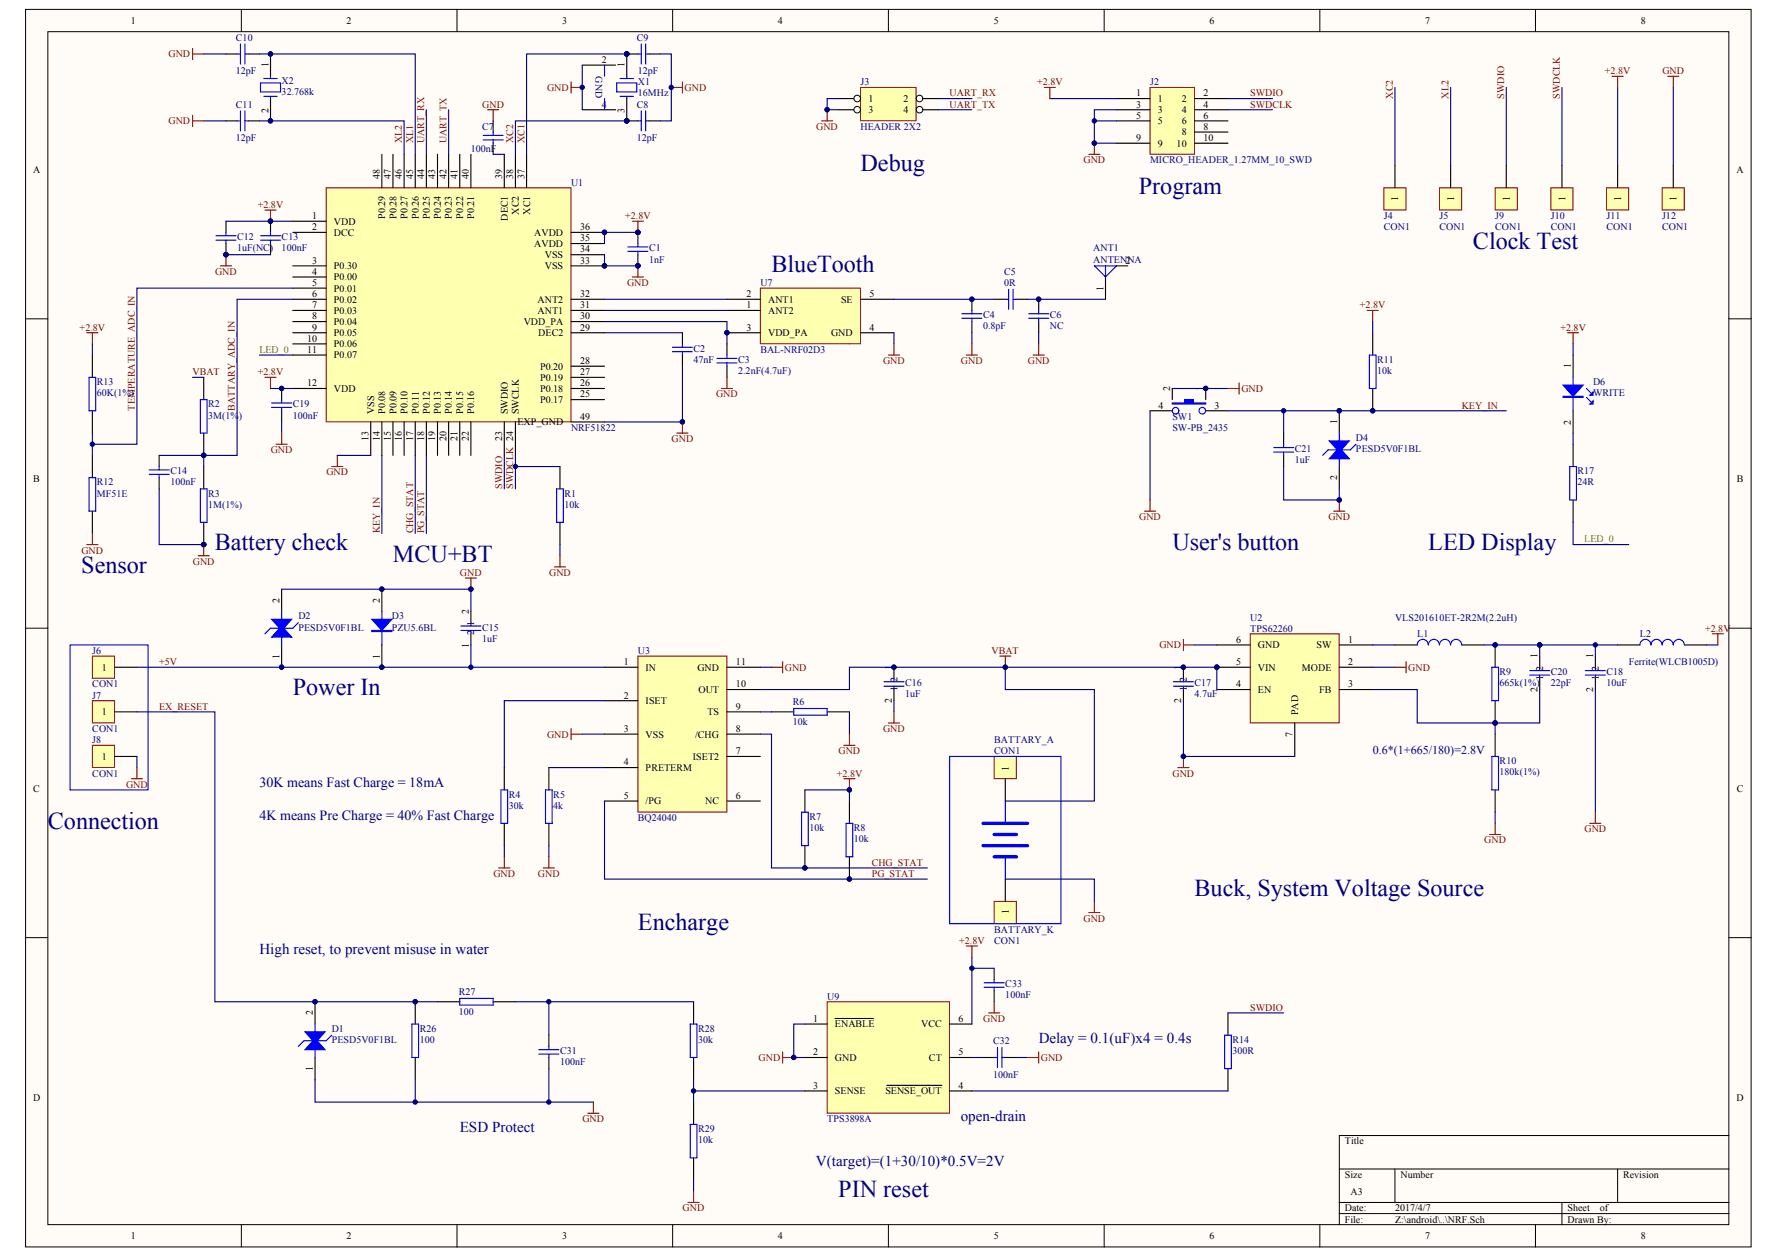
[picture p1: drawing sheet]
<svg xmlns="http://www.w3.org/2000/svg" width="296mm" height="209mm" viewBox="0 0 296 209" stroke-linecap="round" stroke-linejoin="round" font-family="sans-serif">
<defs><g id="words">
<g font-size="4" fill="#000080">
<text x="143.2" y="28.5">Debug</text>
<text x="189.5" y="32.2">Program</text>
<text x="245.1" y="41.5">Clock Test</text>
<text x="128.4" y="45.2">BlueTooth</text>
<text x="13.5" y="95.2">Sensor</text>
<text x="35.7" y="91.5">Battery check</text>
<text x="65.4" y="93.4">MCU+BT</text>
<text x="195.1" y="91.5">User's button</text>
<text x="237.6" y="91.5">LED Display</text>
<text x="48.7" y="115.7">Power In</text>
<text x="8" y="137.9">Connection</text>
<text x="198.7" y="149">Buck, System Voltage Source</text>
<text x="106.1" y="154.6">Encharge</text>
<text x="139.5" y="199.1">PIN reset</text>
</g>
<g font-size="2.5" fill="#000080">
<text x="43.2" y="158.6">High reset, to prevent misuse in water</text>
<text x="172.8" y="173.5">Delay = 0.1(uF)x4 = 0.4s</text>
<text x="76.5" y="188.3">ESD Protect</text>
<text x="159.8" y="186.4">open-drain</text>
<text x="135.8" y="193.9">V(target)=(1+30/10)*0.5V=2V</text>
</g>
<g font-size="2.3" fill="#000080">
<text x="43.2" y="130.8">30K means Fast Charge = 18mA</text>
<text x="43.2" y="136.4">4K means Pre Charge = 40% Fast Charge</text>
</g>
<text font-size="2" fill="#000080" x="228.4" y="125.4">0.6*(1+665/180)=2.8V</text>
<g font-size="1.7">
<text x="21.8" y="4">1</text>
<text x="57.7" y="4">2</text>
<text x="93.6" y="4">3</text>
<text x="129.4" y="4">4</text>
<text x="165.3" y="4">5</text>
<text x="201.2" y="4">6</text>
<text x="237.1" y="4">7</text>
<text x="273" y="4">8</text>
<text x="44.6" y="11.2" transform="rotate(-90 44.6 11.2)">1</text>
<text x="100.1" y="10.5">2</text>
<text x="103.9" y="11.2" transform="rotate(-90 103.9 11.2)">1</text>
<text x="100.1" y="17.9">4</text>
<text x="144.5" y="17">1</text>
<text x="150.3" y="17">2</text>
<text x="189" y="16">1</text>
<text x="189" y="17.9">3</text>
<text x="192.6" y="17">1</text>
<text x="196.6" y="17">2</text>
<text x="200.2" y="16">2</text>
<text x="200.2" y="17.9">4</text>
<text x="44.6" y="18.7" transform="rotate(-90 44.6 18.7)">2</text>
<text x="103.9" y="18.7" transform="rotate(-90 103.9 18.7)">3</text>
<text x="144.5" y="18.8">3</text>
<text x="150.3" y="18.8">4</text>
<text x="189" y="19.7">5</text>
<text x="189" y="23.4">9</text>
<text x="192.6" y="18.8">3</text>
<text x="192.6" y="20.7">5</text>
<text x="196.6" y="18.8">4</text>
<text x="196.6" y="20.7">6</text>
<text x="196.6" y="22.5">8</text>
<text x="200.2" y="19.7">6</text>
<text x="200.2" y="21.6">8</text>
<text x="200.2" y="23.4">10</text>
<text x="5.5" y="28.8">A</text>
<text x="63.2" y="29.7" transform="rotate(-90 63.2 29.7)">48</text>
<text x="65" y="29.7" transform="rotate(-90 65 29.7)">47</text>
<text x="66.9" y="29.7" transform="rotate(-90 66.9 29.7)">46</text>
<text x="68.7" y="29.7" transform="rotate(-90 68.7 29.7)">45</text>
<text x="70.6" y="29.7" transform="rotate(-90 70.6 29.7)">44</text>
<text x="72.4" y="29.7" transform="rotate(-90 72.4 29.7)">43</text>
<text x="74.3" y="29.7" transform="rotate(-90 74.3 29.7)">42</text>
<text x="76.1" y="29.7" transform="rotate(-90 76.1 29.7)">41</text>
<text x="78" y="29.7" transform="rotate(-90 78 29.7)">40</text>
<text x="83.5" y="29.7" transform="rotate(-90 83.5 29.7)">39</text>
<text x="85.4" y="29.7" transform="rotate(-90 85.4 29.7)">38</text>
<text x="87.3" y="29.7" transform="rotate(-90 87.3 29.7)">37</text>
<text x="192.6" y="24.4">9</text>
<text x="195.8" y="24.4">10</text>
<text x="288.9" y="28.8">A</text>
<text x="86.3" y="35.7" transform="rotate(-90 86.3 35.7)">XC2</text>
<text x="88.2" y="35.7" transform="rotate(-90 88.2 35.7)">XC1</text>
<text x="232.6" y="33.4" transform="rotate(-90 232.6 33.4)">1</text>
<text x="241.9" y="33.4" transform="rotate(-90 241.9 33.4)">1</text>
<text x="251.2" y="33.4" transform="rotate(-90 251.2 33.4)">1</text>
<text x="260.4" y="33.4" transform="rotate(-90 260.4 33.4)">1</text>
<text x="269.7" y="33.4" transform="rotate(-90 269.7 33.4)">1</text>
<text x="279" y="33.4" transform="rotate(-90 279 33.4)">1</text>
<text x="51.9" y="36.4">1</text>
<text x="51.9" y="38.3">2</text>
<text x="55.6" y="37.3">VDD</text>
<text x="55.6" y="39.2">DCC</text>
<text x="64.1" y="36.4" transform="rotate(-90 64.1 36.4)">P0.29</text>
<text x="66" y="36.4" transform="rotate(-90 66 36.4)">P0.28</text>
<text x="67.8" y="36.4" transform="rotate(-90 67.8 36.4)">P0.27</text>
<text x="69.7" y="36.4" transform="rotate(-90 69.7 36.4)">P0.26</text>
<text x="71.5" y="36.4" transform="rotate(-90 71.5 36.4)">P0.25</text>
<text x="73.3" y="36.4" transform="rotate(-90 73.3 36.4)">P0.24</text>
<text x="75.2" y="36.4" transform="rotate(-90 75.2 36.4)">P0.23</text>
<text x="77.1" y="36.4" transform="rotate(-90 77.1 36.4)">P0.22</text>
<text x="78.9" y="36.4" transform="rotate(-90 78.9 36.4)">P0.21</text>
<text x="84.5" y="36.7" transform="rotate(-90 84.5 36.7)">DEC1</text>
<text x="88.9" y="41.1">AVDD</text>
<text x="88.9" y="39.2">AVDD</text>
<text x="96.5" y="42">34</text>
<text x="96.5" y="40.1">35</text>
<text x="96.5" y="38.3">36</text>
<text x="51.9" y="43.8">3</text>
<text x="51.9" y="45.7">4</text>
<text x="51.9" y="47.6">5</text>
<text x="55.6" y="44.8">P0.30</text>
<text x="55.6" y="46.6">P0.00</text>
<text x="90.6" y="44.8">VSS</text>
<text x="90.6" y="42.9">VSS</text>
<text x="96.5" y="43.8">33</text>
<text x="187.3" y="43.8">2</text>
<text x="51.9" y="49.4">6</text>
<text x="51.9" y="51.3">7</text>
<text x="51.9" y="53.1">8</text>
<text x="55.6" y="48.5">P0.01</text>
<text x="55.6" y="50.3">P0.02</text>
<text x="55.6" y="52.2">P0.03</text>
<text x="89.4" y="52.2">ANT1</text>
<text x="89.4" y="50.3">ANT2</text>
<text x="96.5" y="53.1">30</text>
<text x="96.5" y="51.3">31</text>
<text x="96.5" y="49.4">32</text>
<text x="124.2" y="49.4">2</text>
<text x="124.2" y="51.3">1</text>
<text x="127.8" y="50.3">ANT1</text>
<text x="127.8" y="52.2">ANT2</text>
<text x="139.9" y="50.3">SE</text>
<text x="144.6" y="49.4">5</text>
<text x="183.6" y="48.4" transform="rotate(-90 183.6 48.4)">1</text>
<text x="51.1" y="56.8">10</text>
<text x="51.1" y="58.7">11</text>
<text x="51.9" y="55">9</text>
<text x="55.6" y="54.1">P0.04</text>
<text x="55.6" y="55.9">P0.05</text>
<text x="55.6" y="57.8">P0.06</text>
<text x="55.6" y="59.6">P0.07</text>
<text x="87.1" y="54.1">VDD_PA</text>
<text x="89.6" y="55.9">DEC2</text>
<text x="96.5" y="55">29</text>
<text x="124.2" y="55">3</text>
<text x="127.8" y="55.9">VDD_PA</text>
<text x="138.3" y="55.9">GND</text>
<text x="144.6" y="55">4</text>
<text x="51.1" y="64.2">12</text>
<text x="55.6" y="65.2">VDD</text>
<text x="89.9" y="65.2">P0.18</text>
<text x="89.9" y="63.3">P0.19</text>
<text x="89.9" y="61.5">P0.20</text>
<text x="96.5" y="64.2">26</text>
<text x="96.5" y="62.4">27</text>
<text x="96.5" y="60.5">28</text>
<text x="194.7" y="65" transform="rotate(-90 194.7 65)">2</text>
<text x="200.2" y="65" transform="rotate(-90 200.2 65)">1</text>
<text x="261.4" y="61.3" transform="rotate(-90 261.4 61.3)">1</text>
<text x="62.2" y="68.9" transform="rotate(-90 62.2 68.9)">VSS</text>
<text x="64.1" y="68.9" transform="rotate(-90 64.1 68.9)">P0.08</text>
<text x="66" y="68.9" transform="rotate(-90 66 68.9)">P0.09</text>
<text x="67.8" y="68.9" transform="rotate(-90 67.8 68.9)">P0.10</text>
<text x="69.7" y="68.9" transform="rotate(-90 69.7 68.9)">P0.11</text>
<text x="71.5" y="68.9" transform="rotate(-90 71.5 68.9)">P0.12</text>
<text x="73.3" y="68.9" transform="rotate(-90 73.3 68.9)">P0.13</text>
<text x="75.2" y="68.9" transform="rotate(-90 75.2 68.9)">P0.14</text>
<text x="77.1" y="68.9" transform="rotate(-90 77.1 68.9)">P0.15</text>
<text x="78.9" y="68.9" transform="rotate(-90 78.9 68.9)">P0.16</text>
<text x="84.5" y="68.9" transform="rotate(-90 84.5 68.9)">SWDIO</text>
<text x="86.1" y="70.7">EXP_GND</text>
<text x="86.3" y="68.9" transform="rotate(-90 86.3 68.9)">SWCLK</text>
<text x="89.9" y="67">P0.17</text>
<text x="96.5" y="66.1">25</text>
<text x="96.5" y="69.8">49</text>
<text x="192.7" y="68">4</text>
<text x="202.1" y="68">3</text>
<text x="222.5" y="70.5" transform="rotate(-90 222.5 70.5)">1</text>
<text x="261.4" y="70.6" transform="rotate(-90 261.4 70.6)">2</text>
<text x="61.3" y="73.3" transform="rotate(-90 61.3 73.3)">13</text>
<text x="63.2" y="73.3" transform="rotate(-90 63.2 73.3)">14</text>
<text x="65" y="73.3" transform="rotate(-90 65 73.3)">15</text>
<text x="66.9" y="73.3" transform="rotate(-90 66.9 73.3)">16</text>
<text x="68.7" y="73.3" transform="rotate(-90 68.7 73.3)">17</text>
<text x="70.6" y="73.3" transform="rotate(-90 70.6 73.3)">18</text>
<text x="72.4" y="73.3" transform="rotate(-90 72.4 73.3)">19</text>
<text x="74.3" y="73.3" transform="rotate(-90 74.3 73.3)">20</text>
<text x="76.1" y="73.3" transform="rotate(-90 76.1 73.3)">21</text>
<text x="78" y="73.3" transform="rotate(-90 78 73.3)">22</text>
<text x="83.5" y="73.3" transform="rotate(-90 83.5 73.3)">23</text>
<text x="5.5" y="80.2">B</text>
<text x="222.5" y="79.9" transform="rotate(-90 222.5 79.9)">2</text>
<text x="288.9" y="80.2">B</text>
<text x="46.5" y="100.2" transform="rotate(-90 46.5 100.2)">2</text>
<text x="63.2" y="100.2" transform="rotate(-90 63.2 100.2)">2</text>
<text x="78" y="107.7" transform="rotate(-90 78 107.7)">1</text>
<text x="78" y="102" transform="rotate(-90 78 102)">2</text>
<text x="78.9" y="105.7" transform="rotate(-90 78.9 105.7)">2</text>
<text x="78.9" y="104.1" transform="rotate(-90 78.9 104.1)">1</text>
<text x="205.7" y="106.9">6</text>
<text x="209.3" y="107.8">GND</text>
<text x="219" y="107.8">SW</text>
<text x="224.3" y="106.9">1</text>
<text x="16.9" y="111.5">1</text>
<text x="46.5" y="109.6" transform="rotate(-90 46.5 109.6)">1</text>
<text x="63.2" y="109.6" transform="rotate(-90 63.2 109.6)">1</text>
<text x="103.8" y="110.6">1</text>
<text x="107.4" y="111.5">IN</text>
<text x="116" y="111.5">GND</text>
<text x="122.4" y="110.6">11</text>
<text x="148.4" y="111.3" transform="rotate(-90 148.4 111.3)">1</text>
<text x="149.3" y="113.4" transform="rotate(-90 149.3 113.4)">2</text>
<text x="196.5" y="111.3" transform="rotate(-90 196.5 111.3)">1</text>
<text x="197.5" y="113.4" transform="rotate(-90 197.5 113.4)">2</text>
<text x="205.7" y="110.6">5</text>
<text x="209.3" y="111.5">VIN</text>
<text x="216.6" y="111.5">MODE</text>
<text x="224.3" y="110.6">2</text>
<text x="255.8" y="109.5" transform="rotate(-90 255.8 109.5)">1</text>
<text x="256.7" y="113.1" transform="rotate(-90 256.7 113.1)">1</text>
<text x="256.7" y="111.5" transform="rotate(-90 256.7 111.5)">2</text>
<text x="265.1" y="109.5" transform="rotate(-90 265.1 109.5)">1</text>
<text x="266" y="113.1" transform="rotate(-90 266 113.1)">1</text>
<text x="266" y="111.5" transform="rotate(-90 266 111.5)">2</text>
<text x="16.9" y="118.9">1</text>
<text x="103.8" y="116.2">2</text>
<text x="107.4" y="117.1">ISET</text>
<text x="116.2" y="115.2">OUT</text>
<text x="117.7" y="118.9">TS</text>
<text x="122.4" y="118">9</text>
<text x="122.4" y="114.3">10</text>
<text x="148.4" y="117" transform="rotate(-90 148.4 117)">2</text>
<text x="149.3" y="114.9" transform="rotate(-90 149.3 114.9)">1</text>
<text x="196.5" y="117" transform="rotate(-90 196.5 117)">2</text>
<text x="197.5" y="114.9" transform="rotate(-90 197.5 114.9)">1</text>
<text x="205.7" y="114.3">4</text>
<text x="209.3" y="115.2">EN</text>
<text x="216" y="118.9" transform="rotate(-90 216 118.9)">PAD</text>
<text x="219.5" y="115.2">FB</text>
<text x="224.3" y="114.3">3</text>
<text x="255.8" y="115.1" transform="rotate(-90 255.8 115.1)">2</text>
<text x="265.1" y="115.1" transform="rotate(-90 265.1 115.1)">2</text>
<text x="103.8" y="121.7">3</text>
<text x="107.4" y="122.6">VSS</text>
<text x="115.7" y="122.6">/CHG</text>
<text x="122.4" y="125.4">7</text>
<text x="122.4" y="121.7">8</text>
<text x="215" y="122.5" transform="rotate(-90 215 122.5)">7</text>
<text x="5.5" y="131.7">C</text>
<text x="16.9" y="126.4">1</text>
<text x="103.8" y="127.3">4</text>
<text x="107.4" y="128.2">PRETERM</text>
<text x="115.3" y="126.4">ISET2</text>
<text x="167.8" y="128.2" transform="rotate(-90 167.8 128.2)">1</text>
<text x="288.9" y="131.7">C</text>
<text x="103.8" y="132.8">5</text>
<text x="107.4" y="133.8">/PG</text>
<text x="117.3" y="133.8">NC</text>
<text x="122.4" y="132.8">6</text>
<text x="167.8" y="152" transform="rotate(-90 167.8 152)">1</text>
<text x="52" y="168.8" transform="rotate(-90 52 168.8)">2</text>
<text x="135.3" y="169.9">1</text>
<text x="138.9" y="170.9">ENABLE</text>
<text x="153.3" y="170.9">VCC</text>
<text x="159.5" y="169.9">6</text>
<text x="52" y="178.2" transform="rotate(-90 52 178.2)">1</text>
<text x="135.3" y="175.5">2</text>
<text x="138.9" y="176.4">GND</text>
<text x="154.6" y="176.4">CT</text>
<text x="159.5" y="175.5">5</text>
<text x="5.5" y="183.1">D</text>
<text x="135.3" y="181.1">3</text>
<text x="138.9" y="182">SENSE</text>
<text x="147.3" y="182">SENSE_OUT</text>
<text x="159.5" y="181.1">4</text>
<text x="288.9" y="183.1">D</text>
<text x="223.7" y="190.3">Title</text>
<text x="223.7" y="195.9">Size</text>
<text x="233" y="195.9">Number</text>
<text x="270.1" y="195.9">Revision</text>
<text x="223.7" y="201.5">Date:</text>
<text x="223.7" y="203.3">File:</text>
<text x="224.7" y="198.7">A3</text>
<text x="232.1" y="201.5">2017/4/7</text>
<text x="232.1" y="203.3">Z:\android\..\NRF.Sch</text>
<text x="260.8" y="201.5">Sheet</text>
<text x="260.8" y="203.3">Drawn By:</text>
<text x="266.2" y="201.5">of</text>
<text x="21.8" y="206.1">1</text>
<text x="57.7" y="206.1">2</text>
<text x="93.6" y="206.1">3</text>
<text x="129.4" y="206.1">4</text>
<text x="165.3" y="206.1">5</text>
<text x="201.2" y="206.1">6</text>
<text x="237.1" y="206.1">7</text>
<text x="273" y="206.1">8</text>
</g>
<g font-size="1.7" fill="#800000">
<text x="28" y="9.5">GND</text>
<text x="80.2" y="17.9">GND</text>
<text x="91" y="15.1">GND</text>
<text x="113.9" y="15.1">GND</text>
<text x="158" y="17.9">UART_TX</text>
<text x="158" y="16">UART_RX</text>
<text x="172.5" y="14.2">+2.8V</text>
<text x="208" y="16">SWDIO</text>
<text x="208" y="17.9">SWDCLK</text>
<text x="231.7" y="16.4" transform="rotate(-90 231.7 16.4)">XC2</text>
<text x="241" y="16.4" transform="rotate(-90 241 16.4)">XL2</text>
<text x="250.3" y="16.4" transform="rotate(-90 250.3 16.4)">SWDIO</text>
<text x="259.5" y="16.4" transform="rotate(-90 259.5 16.4)">SWDCLK</text>
<text x="267" y="12.3">+2.8V</text>
<text x="276.6" y="12.3">GND</text>
<text x="28" y="20.7">GND</text>
<text x="66.9" y="23.8" transform="rotate(-90 66.9 23.8)">XL2</text>
<text x="68.7" y="23.8" transform="rotate(-90 68.7 23.8)">XL1</text>
<text x="70.6" y="23.8" transform="rotate(-90 70.6 23.8)">UART_RX</text>
<text x="74.3" y="23.8" transform="rotate(-90 74.3 23.8)">UART_TX</text>
<text x="85.4" y="23.8" transform="rotate(-90 85.4 23.8)">XC2</text>
<text x="87.3" y="23.8" transform="rotate(-90 87.3 23.8)">XC1</text>
<text x="135.8" y="21.6">GND</text>
<text x="180.3" y="27.2">GND</text>
<text x="42.9" y="34.6">+2.8V</text>
<text x="104" y="36.4">+2.8V</text>
<text x="35.8" y="45.7">GND</text>
<text x="104.3" y="47.6">GND</text>
<text x="226.3" y="51.3">+2.8V</text>
<text x="13.3" y="55">+2.8V</text>
<text x="259.6" y="55">+2.8V</text>
<text x="32" y="62.4">VBAT</text>
<text x="42.9" y="62.4">+2.8V</text>
<text x="146.9" y="60.5">GND</text>
<text x="159.9" y="60.5">GND</text>
<text x="171" y="60.5">GND</text>
<text x="206.5" y="65.2">GND</text>
<text x="22.4" y="68.3" transform="rotate(-90 22.4 68.3)">TEMPERATURE_ADC_IN</text>
<text x="39.1" y="68.3" transform="rotate(-90 39.1 68.3)">BATTARY_ADC_IN</text>
<text x="119.1" y="66.1">GND</text>
<text x="243.2" y="68">KEY_IN</text>
<text x="45" y="75.4">GND</text>
<text x="111.7" y="73.5">GND</text>
<text x="54.3" y="79.1">GND</text>
<text x="83.5" y="81.3" transform="rotate(-90 83.5 81.3)">SWDIO</text>
<text x="85.4" y="81.3" transform="rotate(-90 85.4 81.3)">SWDCLK 24</text>
<text x="63.2" y="88.7" transform="rotate(-90 63.2 88.7)">KEY_IN</text>
<text x="68.7" y="88.7" transform="rotate(-90 68.7 88.7)">CHG_STAT</text>
<text x="70.6" y="88.7" transform="rotate(-90 70.6 88.7)">PG_STAT</text>
<text x="189.5" y="86.5">GND</text>
<text x="221" y="86.5">GND</text>
<text x="13.5" y="92">GND</text>
<text x="32.1" y="93.9">GND</text>
<text x="76.5" y="95.8">GND</text>
<text x="91.4" y="95.8">GND</text>
<text x="192.9" y="107.8">GND</text>
<text x="283.7" y="105">+2.8V</text>
<text x="26.5" y="110.6">+5V</text>
<text x="130.6" y="111.5">GND</text>
<text x="165" y="108.7">VBAT</text>
<text x="234.3" y="111.5">GND</text>
<text x="26.5" y="118">EX_RESET</text>
<text x="91" y="122.6">GND</text>
<text x="139.5" y="125.4">GND</text>
<text x="146.9" y="121.7">GND</text>
<text x="21" y="131">GND</text>
<text x="139.2" y="129.1">+2.8V</text>
<text x="195.1" y="129.1">GND</text>
<text x="145" y="144">CHG_STAT</text>
<text x="246.9" y="140.3">GND</text>
<text x="263.6" y="138.4">GND</text>
<text x="82.1" y="145.8">GND</text>
<text x="89.5" y="145.8">GND</text>
<text x="145" y="145.8">PG_STAT</text>
<text x="180.3" y="153.2">GND</text>
<text x="159.6" y="157">+2.8V</text>
<text x="163.6" y="169.9">GND</text>
<text x="208" y="168.1">SWDIO</text>
<text x="126.2" y="176.4">GND</text>
<text x="173.2" y="176.4">GND</text>
<text x="96.9" y="186.6">GND</text>
<text x="113.6" y="201.5">GND</text>
</g>
<g font-size="1.7" fill="#000080">
<text x="39.3" y="6.8">C10</text>
<text x="105.9" y="6.8">C9</text>
<text x="39.3" y="12.3">12pF</text>
<text x="39.3" y="17.9">C11</text>
<text x="46.9" y="14">X2</text>
<text x="46.9" y="15.8">32.768k</text>
<text x="99.1" y="12.7" transform="rotate(90 99.1 12.7)">GND</text>
<text x="105.9" y="17.9">C8</text>
<text x="106.1" y="14.2">X1</text>
<text x="106.1" y="16">16MHz</text>
<text x="106.1" y="12.3">12pF</text>
<text x="143.2" y="14.2">J3</text>
<text x="191.3" y="14.2">J2</text>
<text x="39.3" y="23.4">12pF</text>
<text x="80.2" y="21.6">C7</text>
<text x="105.9" y="23.4">12pF</text>
<text x="143.2" y="21.6">HEADER 2X2</text>
<text x="78.3" y="25.3">100nF</text>
<text x="191.3" y="27.2">MICRO_HEADER_1.27MM_10_SWD</text>
<text x="95" y="30.9">U1</text>
<text x="39.4" y="40">C12</text>
<text x="39.4" y="41.8">1uF(NC)</text>
<text x="46.9" y="40">C13</text>
<text x="46.9" y="41.8">100nF</text>
<text x="108" y="41.8">C1</text>
<text x="181.9" y="41.8">ANT1</text>
<text x="230.2" y="36.4">J4</text>
<text x="230.2" y="38.3">CON1</text>
<text x="239.5" y="36.4">J5</text>
<text x="239.5" y="38.3">CON1</text>
<text x="248.8" y="36.4">J9</text>
<text x="248.8" y="38.3">CON1</text>
<text x="258" y="36.4">J10</text>
<text x="258" y="38.3">CON1</text>
<text x="267.3" y="36.4">J11</text>
<text x="267.3" y="38.3">CON1</text>
<text x="276.5" y="36.4">J12</text>
<text x="276.5" y="38.3">CON1</text>
<text x="108" y="43.7">1nF</text>
<text x="126.5" y="47.6">U7</text>
<text x="167.1" y="45.7">C5</text>
<text x="167.1" y="47.6">0R</text>
<text x="181.9" y="43.7">ANTENNA</text>
<text x="163.6" y="52.9">C4</text>
<text x="174.7" y="52.9">C6</text>
<text x="115.4" y="58.5">C2</text>
<text x="126.5" y="58.7">BAL-NRF02D3</text>
<text x="163.6" y="54.8">0.8pF</text>
<text x="174.7" y="54.8">NC</text>
<text x="16.1" y="64.1">R13</text>
<text x="16.1" y="65.9">60K(1%)</text>
<text x="115.4" y="60.3">47nF</text>
<text x="122.8" y="60.3">C3</text>
<text x="122.8" y="62.2">2.2nF(4.7uF)</text>
<text x="229.1" y="60.3">R11</text>
<text x="229.1" y="62.2">10k</text>
<text x="265" y="64.1">D6</text>
<text x="265" y="65.9">WRITE</text>
<text x="34.6" y="67.8">R2</text>
<text x="34.6" y="69.6">3M(1%)</text>
<text x="48.7" y="67.8">C19</text>
<text x="48.7" y="69.6">100nF</text>
<text x="95" y="71.7">NRF51822</text>
<text x="195.1" y="69.8">SW1</text>
<text x="195.1" y="71.7">SW-PB_2435</text>
<text x="215.4" y="75.2">C21</text>
<text x="215.4" y="77">1uF</text>
<text x="225.6" y="73.3">D4</text>
<text x="225.6" y="75.2">PESD5V0F1BL</text>
<text x="16.1" y="80.7">R12</text>
<text x="16.1" y="82.6">MF51E</text>
<text x="28.3" y="78.9">C14</text>
<text x="28.3" y="80.7">100nF</text>
<text x="34.6" y="82.6">R3</text>
<text x="93.9" y="82.6">R1</text>
<text x="262.5" y="78.9">R17</text>
<text x="262.5" y="80.7">24R</text>
<text x="34.6" y="84.4">1M(1%)</text>
<text x="93.9" y="84.4">10k</text>
<text x="49.6" y="103">D2</text>
<text x="49.6" y="104.9">PESD5V0F1BL</text>
<text x="65.2" y="103">D3</text>
<text x="65.2" y="104.9">PZU5.6BL</text>
<text x="80.2" y="104.9">C15</text>
<text x="80.2" y="106.7">1uF</text>
<text x="208" y="103.2">U2</text>
<text x="208" y="105">TPS62260</text>
<text x="232.1" y="103.2">VLS201610ET-2R2M(2.2uH)</text>
<text x="235.8" y="106">L1</text>
<text x="272.8" y="106">L2</text>
<text x="15.4" y="108.7">J6</text>
<text x="106.1" y="108.7">U3</text>
<text x="249.5" y="112.3">R9</text>
<text x="258" y="112.3">C20</text>
<text x="267.3" y="112.3">C18</text>
<text x="271" y="110.6">Ferrite(WLCB1005D)</text>
<text x="15.4" y="114.3">CON1</text>
<text x="15.4" y="116.2">J7</text>
<text x="131.9" y="117.3">R6</text>
<text x="150.6" y="114.1">C16</text>
<text x="150.6" y="116">1uF</text>
<text x="198.7" y="114.1">C17</text>
<text x="198.7" y="116">4.7uF</text>
<text x="249.5" y="114.1">665k(1%)</text>
<text x="258" y="114.1">22pF</text>
<text x="267.3" y="114.1">10uF</text>
<text x="15.4" y="121.7">CON1</text>
<text x="15.4" y="123.6">J8</text>
<text x="131.9" y="120.6">10k</text>
<text x="165.4" y="123.6">BATTARY_A</text>
<text x="165.4" y="125.4">CON1</text>
<text x="15.4" y="129.1">CON1</text>
<text x="249.5" y="127.1">R10</text>
<text x="249.5" y="128.9">180k(1%)</text>
<text x="84.6" y="132.7">R4</text>
<text x="84.6" y="134.5">30k</text>
<text x="92.1" y="132.7">R5</text>
<text x="92.1" y="134.5">4k</text>
<text x="106.1" y="136.5">BQ24040</text>
<text x="134.7" y="136.4">R7</text>
<text x="134.7" y="138.2">10k</text>
<text x="142.1" y="138.2">R8</text>
<text x="142.1" y="140.1">10k</text>
<text x="165.4" y="155.1">BATTARY_K</text>
<text x="165.4" y="157">CON1</text>
<text x="76.3" y="165.5">R27</text>
<text x="137.6" y="166.2">U9</text>
<text x="167.3" y="164.2">C33</text>
<text x="167.3" y="166">100nF</text>
<text x="55.2" y="171.6">D1</text>
<text x="55.2" y="173.4">PESD5V0F1BL</text>
<text x="69.8" y="171.6">R26</text>
<text x="69.8" y="173.4">100</text>
<text x="76.3" y="168.8">100</text>
<text x="116.1" y="171.6">R28</text>
<text x="116.1" y="173.4">30k</text>
<text x="165.2" y="173.6">C32</text>
<text x="205" y="173.4">R14</text>
<text x="93.2" y="175.3">C31</text>
<text x="93.2" y="177.2">100nF</text>
<text x="165.2" y="179.2">100nF</text>
<text x="205" y="175.3">300R</text>
<text x="116.1" y="188.3">R29</text>
<text x="116.1" y="190.1">10k</text>
<text x="137.6" y="186.6">TPS3898A</text>
</g>
<g font-size="1.7" fill="#0f0">
<text x="43.2" y="58.7">LED_0</text>
<text x="263.6" y="90.2">LED_0</text>
</g>
</g></defs>
<g fill="#fffcf8" stroke="#000" stroke-width=".17">
<path d="M4.3 1.6h287v205.8h-287z"/>
<path d="M8 5.3h279.6v198.4h-279.6z"/>
</g>
<g fill="none" stroke="#000" stroke-width=".17">
<path d="M40.2 1.6v3.7M76 1.6v3.7M111.9 1.6v3.7M147.8 1.6v3.7M183.7 1.6v3.7M219.6 1.6v3.7M255.5 1.6v3.7M4.3 53h3.7M287.7 53h3.7M4.3 104.5h3.7M287.7 104.5h3.7M4.3 155.9h3.7"/>
<path d="M287.7 155.9h3.7M222.8 194.4h64.9M222.8 200h64.9M232.1 194.4v5.6M259.9 200v3.7M269.1 194.4v5.6M287.7 188.8h-64.9v14.9M40.2 203.7v3.7M76 203.7v3.7M111.9 203.7v3.7M147.8 203.7v3.7M183.7 203.7v3.7"/>
<path d="M219.6 203.7v3.7M222.8 201.8h64.9M255.5 203.7v3.7"/>
</g>
<g fill="none" stroke="#000" stroke-width=".19">
<path d="M96.9 10.8h5.5M96.9 18.2h5.5M104.3 16.4v3.7h1.8M106.1 9h-1.8v3.7M108 9h1.8M82.1 20.1v1.9M82.1 23.8v1.9M106.1 38.6v1.9M108 20.1h1.8M106.1 42.4v1.8M113.5 55.3v1.9M113.5 59v1.9"/>
<path d="M120.9 57.2v1.8M46.9 64.6v1.9M46.9 68.3v1.9M93.2 77.6v3.7M120.9 60.9v1.8M93.2 86.9v3.7"/>
</g>
<g fill="#000080" stroke="#000080" stroke-width=".17">
<circle cx="106.1" cy="38.6" r=".36"/>
<circle cx="106.1" cy="44.2" r=".36"/>
<circle cx="113.5" cy="70.2" r=".36"/>
<circle cx="104.3" cy="9" r=".36"/>
<circle cx="104.3" cy="20.1" r=".36"/>
<circle cx="96.9" cy="14.5" r=".36"/>
<circle cx="111.7" cy="14.5" r=".36"/>
<circle cx="37.6" cy="42.3" r=".36"/>
<circle cx="45" cy="36.8" r=".36"/>
<circle cx="46.8" cy="64.6" r=".36"/>
<circle cx="85.7" cy="77.6" r=".36"/>
</g>
<g fill="none" stroke="#00f" stroke-width=".19">
<path d="M100.6 10.8v1.9M100.6 16.4v1.8M102.6 13.8h3.3v1.5h-3.3zM103.2 16h2.2M103.2 13.1h2.2M104.3 12.7v.4M104.3 16v.4M106.1 9h.6M106.7 7.3v3.3M106.7 18.4v3.4M107.4 7.3v3.3M107.4 18.4v3.4"/>
<path d="M107.4 9h.6M80.4 22.5h3.3M80.4 23.3h3.3M82.1 22v.5M82.1 23.3v.5M106.1 20.1h.6M107.4 20.1h.6M104.5 41.8h3.3M104.5 41.1h3.3M106.1 40.5v.6M106.1 41.8v.6M111.9 58.5h3.3"/>
<path d="M111.9 57.7h3.3M113.5 57.2v.5M113.5 58.5v.5M119.3 59.6h3.3M120.9 59v.6M45.2 67.8h3.3M45.2 67h3.3M46.9 66.5v.5M46.9 67.8v.5M119.3 60.3h3.3M120.9 60.3v.6M92.6 81.3h1.1v5.6h-1.1z"/>
</g>
<g fill="none" stroke="#800000" stroke-width=".19">
<path d="M81.1 18.2h1.9M82.1 18.2v1.9M95 13.6v1.9M95 14.5h1.9M111.7 14.5h1.8M113.5 13.6v1.9M44.1 34.9h1.8M45 34.9v1.9M105.2 36.8h1.9M106.1 36.8v1.8M36.7 44.2h1.8M37.6 42.4v1.8"/>
<path d="M105.2 46.1h1.9M106.1 44.2v1.9M44.1 62.7h1.8M45 62.7v1.9M45.9 73.9h1.9M46.9 72v1.9M55.2 77.6h1.8M56.1 75.7v1.9M112.6 72h1.9M113.5 70.2v1.8M120 64.6h1.9M120.9 62.7v1.9"/>
<path d="M92.2 94.3h1.9M93.2 92.4v1.9"/>
</g>
<path d="M96.9 10.8v7.4M109.8 9h1.9v11.1h-1.9M100.6 55.3h12.9M46.9 70.2v1.8M83.9 75.7v5.6M85.8 75.7v5.6M85.8 77.6h7.4M113.5 60.9v9.3h-12.9M93.2 90.6v1.8" fill="none" stroke="#000080" stroke-width=".19"/>
<path d="M54.3 31.2h40.7v38.9h-40.7z" fill="#ffffb0" stroke="#800000" stroke-width=".17"/>
<g fill="none" stroke="#000" stroke-width=".19">
<path d="M37.6 9h1.8M41.3 9h1.9M45 9v3.7M45 16.4v3.7M37.6 20.1h1.8M41.3 20.1h1.9M45 36.8v1.8M48.7 36.8h5.6M48.7 38.6h5.6M63.5 25.7v5.5M65.4 25.7v5.5M67.2 25.7v5.5"/>
<path d="M69.1 25.7v5.5M70.9 25.7v5.5M72.8 25.7v5.5M74.6 25.7v5.5M76.5 25.7v5.5M78.3 25.7v5.5M83.9 25.7v5.5M85.8 25.7v5.5M87.6 25.7v5.5M95 38.6h5.6M45 40.5v1.9M48.7 44.2h5.6"/>
<path d="M48.7 46.1h5.6M48.7 47.9h5.6M48.7 49.8h5.6M48.7 51.6h5.6M48.7 53.5h5.6M48.7 55.3h5.6M48.7 57.2h5.6M48.7 59h5.6M95 44.2h5.6M95 49.8h5.6M95 51.6h5.6M95 53.5h5.6"/>
<path d="M95 55.3h5.6M95 42.4h5.6M95 40.5h5.6M161.7 49.8v1.8M161.7 53.5v1.8M48.7 64.6h5.6M61.7 70.2v5.5M63.5 70.2v5.5M65.4 70.2v5.5M67.2 70.2v5.5M69.1 70.2v5.5M70.9 70.2v5.5"/>
<path d="M72.8 70.2v5.5M74.6 70.2v5.5M76.5 70.2v5.5M78.3 70.2v5.5M83.9 70.2v5.5M85.8 70.2v5.5M95 64.6h5.6M95 66.5h5.6M95 62.7h5.6M95 60.9h5.6M95 70.2h5.6"/>
</g>
<g fill="#000080" stroke="#000080" stroke-width=".17">
<circle cx="100.6" cy="44.2" r=".36"/>
<circle cx="100.6" cy="38.6" r=".36"/>
<circle cx="161.7" cy="49.8" r=".36"/>
<circle cx="45" cy="9" r=".36"/>
<circle cx="45" cy="20.1" r=".36"/>
<circle cx="45" cy="36.8" r=".36"/>
</g>
<path d="M32 8.1v1.8M32 19.2v1.8M32 9h1.9M32 20.1h1.9M147.8 59h1.9M148.7 57.2v1.8M160.8 59h1.8M161.7 57.2v1.8" fill="none" stroke="#800000" stroke-width=".19"/>
<g fill="none" stroke="#00f" stroke-width=".19">
<path d="M39.4 9h.6M40 7.3v3.3M40 18.4v3.4M40.7 9h.6M40.7 7.3v3.3M40.7 18.4v3.4M43.3 13.8h3.4v1.5h-3.4zM43.9 16h2.2M43.9 13.1h2.2M45 12.7v.4M45 16v.4M39.4 20.1h.6"/>
<path d="M40.7 20.1h.6M43.3 39.9h3.4M43.3 39.2h3.4M45 38.6v.6M45 39.9v.6M160 52.2h3.4M160 52.9h3.4M161.7 51.6v.6M161.7 52.9v.6"/>
</g>
<path d="M33.9 9h3.7M70.9 18.2v7.5M74.6 18.2v7.5M33.9 20.1h3.7M43.2 59h5.5M141.3 55.3v1.9M161.7 55.3v1.9M70.9 75.7v13" fill="none" stroke="#000080" stroke-width=".19"/>
<path d="M126.5 47.9h16.7v9.3h-16.7z" fill="#ffffb0" stroke="#800000" stroke-width=".17"/>
<g fill="none" stroke="#000" stroke-width=".19">
<path d="M37.6 36.8v1.8M37.6 40.5v1.9M120.9 49.8h5.6M120.9 51.6h5.6M120.9 55.3h5.6M143.2 49.8h5.5M143.2 55.3h5.5M165.4 49.8h1.9M169.1 49.8h1.9M172.8 49.8v1.8M172.8 53.5v1.8M183.9 46.1v3.7"/>
<path d="M185.8 44.2h1.8"/>
</g>
<g fill="#000080" stroke="#000080" stroke-width=".17">
<circle cx="120.9" cy="55.3" r=".36"/>
<circle cx="172.8" cy="49.8" r=".36"/>
<circle cx="37.6" cy="42.3" r=".36"/>
</g>
<path d="M43.2 9h25.9v16.7M100.6 49.8h20.3M100.6 51.6h20.3M148.7 55.3v1.9M148.7 49.8h16.7M171 49.8h12.9M172.8 55.3v1.9M45 64.6h3.7M56.1 75.7h5.6M69.1 75.7v13" fill="none" stroke="#000080" stroke-width=".19"/>
<g fill="none" stroke="#00f" stroke-width=".19">
<path d="M35.9 39.9h3.4M35.9 39.2h3.4M37.6 38.6v.6M37.6 39.9v.6M167.3 49.8h.5M167.8 48.1v3.3M168.6 49.8h.5M168.6 48.1v3.3M171.1 52.2h3.4M171.1 52.9h3.4M172.8 51.6v.6M172.8 52.9v.6"/>
<path d="M182.1 44.2h3.7l-1.9 1.9zM183.9 44.2v1.9"/>
</g>
<path d="M171.9 59h1.8M172.8 57.2v1.8" fill="none" stroke="#800000" stroke-width=".19"/>
<path d="M15.4 109.1h3.7v3.7h-3.7z" fill="#ffffb0" stroke="#800000" stroke-width=".17"/>
<path d="M19.1 111h3.7" fill="none" stroke="#000" stroke-width=".19"/>
<path d="M15.4 116.5h3.7v3.7h-3.7z" fill="#ffffb0" stroke="#800000" stroke-width=".17"/>
<path d="M19.1 118.4h3.7" fill="none" stroke="#000" stroke-width=".19"/>
<path d="M21.9 129.5h1.8M22.8 127.6v1.9" fill="none" stroke="#800000" stroke-width=".19"/>
<path d="M15.4 123.9h3.7v3.7h-3.7z" fill="#ffffb0" stroke="#800000" stroke-width=".17"/>
<path d="M78.3 101.7v1.8M78.3 105.4v1.9M148.7 111v1.8M148.7 114.7v1.8M19.1 125.8h3.7M83.9 127.6v3.8M83.9 136.9v3.7M72.8 166.6h3.7M82.1 166.6h3.7M204.3 168.4v3.7M204.3 177.7v3.7" fill="none" stroke="#000" stroke-width=".19"/>
<path d="M76.7 104.1h3.3M76.7 104.8h3.3M78.3 103.5v.6M78.3 104.8v.6M147.1 114.1h3.3M147.1 113.4h3.3M148.7 112.8v.6M148.7 114.1v.6M83.3 131.4h1.2v5.5h-1.2zM76.5 166h5.6v1.1h-5.6zM203.7 172.1h1.2v5.6h-1.2z" fill="none" stroke="#00f" stroke-width=".19"/>
<path d="M77.4 96.1h1.9M78.3 96.1v1.9M95 121.2v1.8M95 122.1h1.9M83 144.3h1.8M83.9 142.5v1.8M97.8 185.1h1.8M98.7 183.3v1.8" fill="none" stroke="#800000" stroke-width=".19"/>
<g fill="#000080" stroke="#000080" stroke-width=".17">
<circle cx="148.7" cy="110.9" r=".36"/>
<circle cx="78.3" cy="98" r=".36"/>
</g>
<path d="M106.1 109.1h14.8v25.9h-14.8z" fill="#ffffb0" stroke="#800000" stroke-width=".17"/>
<g fill="none" stroke="#000" stroke-width=".19">
<path d="M46.9 98v3.7M63.5 98v3.7M46.9 107.3v3.7M63.5 107.3v3.7M100.6 111h5.5M100.6 116.5h5.5M120.9 111h5.6M120.9 118.4h5.6M120.9 114.7h5.6M128.4 118.4h3.7M137.6 118.4h3.7M196.9 111v1.8"/>
<path d="M196.9 114.7v1.8M232.1 107.3h3.7M243.2 107.3h3.7M265.4 109.1v1.9M265.4 112.8v1.9M91.3 127.6v3.8M91.3 136.9v3.7M100.6 122.1h5.5M100.6 127.6h5.5M100.6 133.2h5.5M120.9 122.1h5.6M120.9 133.2h5.6"/>
<path d="M120.9 125.8h5.6M133.9 131.4v3.7M141.3 133.2v3.7M133.9 140.6v3.7M141.3 142.5v3.7M69.1 166.6v3.7M69.1 175.9v3.7M91.3 172.1v1.9M91.3 175.9v1.8"/>
</g>
<path d="M78.3 107.3v3.7M126.5 118.4h1.9M126.5 111h1.9M141.3 118.4v3.7M148.7 116.5v1.9M96.9 122.1h3.7M100.6 133.2v13h53.7M126.5 122.1h1.9v22.2h25.9M133.9 131.4h7.4v1.8M83.9 140.6v1.9M91.3 140.6v1.9M69.1 179.6v3.7" fill="none" stroke="#000080" stroke-width=".19"/>
<g fill="none" stroke="#00f" stroke-width=".19">
<path d="M46.9 101.7v5.6M49.6 103.5l-.9 1h-3.7l-.9 .9M63.5 101.7v5.6M132.1 117.8h5.5v1.1h-5.5zM195.2 114.1h3.4M195.2 113.4h3.4M196.9 112.8v.6M196.9 114.1v.6M241.3 107.3a.93 .93 0 0 0-.9-1 .93 .93 0 0 0-.9 1 .93 .93 0 0 0-.9-1 .93 .93 0 0 0-1 1 .92 .92 0 0 0-.9-1 .92 .92 0 0 0-.9 1M243.2 107.3a.92 .92 0 0 0-.9-1 .92 .92 0 0 0-1 1M263.8 112.3h3.3M263.8 111.5h3.3"/>
<path d="M265.4 111v.5M265.4 112.3v.5M90.8 131.4h1.1v5.5h-1.1zM133.4 135.1h1.1v5.5h-1.1zM140.8 136.9h1.1v5.6h-1.1zM68.5 170.3h1.1v5.6h-1.1zM89.6 175.3h3.4M89.6 174.6h3.4M91.3 174v.6M91.3 175.3v.6"/>
</g>
<g fill="none" stroke="#800000" stroke-width=".19">
<path d="M128.4 111h1.8M130.2 110v1.9M148.7 118.4v1.8M166.3 109.1h1.9M167.3 109.1v1.9M196.9 106.3v1.9M196.9 107.3h1.8M284.9 105.4h1.8M285.8 105.4v1.9M140.4 123.9h1.9M140.4 129.5h1.9M141.3 122.1v1.8"/>
<path d="M141.3 129.5v1.9M147.8 120.2h1.9M196 127.6h1.8M196.9 125.8v1.8M90.4 144.3h1.8M91.3 142.5v1.8"/>
</g>
<g fill="#000080" stroke="#000080" stroke-width=".17">
<circle cx="167.2" cy="110.9" r=".36"/>
<circle cx="46.8" cy="110.9" r=".36"/>
<circle cx="69.1" cy="166.6" r=".36"/>
<circle cx="69.1" cy="183.3" r=".36"/>
<circle cx="63.5" cy="98" r=".36"/>
<circle cx="63.5" cy="110.9" r=".36"/>
<circle cx="78.3" cy="110.9" r=".36"/>
<circle cx="133.9" cy="144.3" r=".36"/>
<circle cx="141.3" cy="146.2" r=".36"/>
<circle cx="141.3" cy="131.3" r=".36"/>
<circle cx="196.9" cy="110.9" r=".36"/>
<circle cx="196.9" cy="125.8" r=".36"/>
</g>
<g fill="#00f" stroke="#00f" stroke-width=".19">
<path d="M46.9 104.1l1.6 1.9h-3.3z"/>
<path d="M45.2 103h3.3l-1.6 1.8z"/>
<path d="M61.9 103h3.3l-1.7 1.8z"/>
<path d="M61.9 104.8h3.3v.2h-3.3z" fill-rule="evenodd"/>
</g>
<path d="M208 105.4h14.8v14.8h-14.8z" fill="#ffffb0" stroke="#800000" stroke-width=".17"/>
<g fill="none" stroke="#000" stroke-width=".19">
<path d="M202.4 111h5.6M202.4 114.7h5.6M202.4 107.3h5.6M222.8 111h5.6M222.8 114.7h5.6M222.8 107.3h5.6M248.8 107.3v3.7M248.8 116.5v3.7M256.2 109.1v1.9M256.2 112.8v1.9M269.1 107.3h3.7M280.2 107.3h3.7"/>
<path d="M215.4 120.2v5.6M248.8 122.1v3.7M248.8 131.4v3.7M52.4 166.6v3.7M52.4 175.9v3.7"/>
</g>
<g fill="#000080" stroke="#000080" stroke-width=".17">
<circle cx="202.4" cy="110.9" r=".36"/>
<circle cx="196.9" cy="125.8" r=".36"/>
<circle cx="248.7" cy="120.2" r=".36"/>
<circle cx="248.7" cy="107.2" r=".36"/>
<circle cx="265.4" cy="107.2" r=".36"/>
<circle cx="52.4" cy="166.6" r=".36"/>
<circle cx="132.1" cy="175.8" r=".36"/>
</g>
<path d="M196.9 116.5v9.3h18.5M198.7 107.3h3.7M228.4 107.3h3.7M228.4 111h3.7M265.4 107.3v1.8M265.4 114.7v20.4M283.9 107.3h1.9M22.8 125.8v1.8M248.8 120.2v1.9M248.8 135.1v1.8M52.4 179.6v3.7h46.3M133.9 170.3h-1.8v5.6h1.8" fill="none" stroke="#000080" stroke-width=".19"/>
<path d="M232.1 111h1.8M233.9 110v1.9M247.8 138.8h1.9M248.8 136.9v1.9M264.5 136.9h1.9M265.4 135.1v1.8M130.2 174.9v1.9M130.2 175.9h1.9" fill="none" stroke="#800000" stroke-width=".19"/>
<path d="M248.2 111h1.1v5.5h-1.1zM254.5 112.3h3.3M254.5 111.5h3.3M256.2 111v.5M256.2 112.3v.5M276.5 107.3a.93 .93 0 0 0-.9-1 .93 .93 0 0 0-.9 1 .92 .92 0 0 0-.9-1 .92 .92 0 0 0-1 1M280.2 107.3a.93 .93 0 0 0-.9-1 .93 .93 0 0 0-.9 1 .92 .92 0 0 0-.9-1 .92 .92 0 0 0-1 1M248.2 125.8h1.1v5.6h-1.1zM52.4 170.3v5.6M55.2 172.1l-.9 1h-3.7l-1 .9" fill="none" stroke="#00f" stroke-width=".19"/>
<g fill="#00f" stroke="#00f" stroke-width=".19">
<path d="M52.4 172.7l1.7 1.9h-3.4z"/>
<path d="M50.7 171.6h3.4l-1.7 1.8z"/>
</g>
<path d="M137.6 166.6h20.4v18.5h-20.4z" fill="#ffffb0" stroke="#800000" stroke-width=".17"/>
<g fill="none" stroke="#000" stroke-width=".19">
<path d="M228.4 55.3v3.7M261.7 59v3.7M191.3 68.3h3.7M195 64.6v1.9M200.6 68.3h3.7M200.6 64.6v1.9M213.6 72v1.9M213.6 75.7v1.9M222.8 68.3v3.7M222.8 77.6v3.7M228.4 64.6v3.7M261.7 68.3v3.7"/>
<path d="M261.7 73.9v3.7M261.7 83.1v3.8M115.4 166.6v3.7M115.4 175.9v3.7M133.9 170.3h3.7M133.9 175.9h3.7M138.9 169.4h6.4M158 170.3h3.7M158 175.9h3.7M163.6 175.9h1.8M165.4 161v1.9M165.4 164.7v1.9"/>
<path d="M167.3 175.9h1.8M115.4 183.3v3.7M115.4 192.5v3.8M133.9 181.4h3.7M147.5 180.5h9.2M158 181.4h3.7"/>
</g>
<g fill="none" stroke="#800000" stroke-width=".19">
<path d="M227.5 51.6h1.8M228.4 51.6v1.9M260.8 55.3h1.8M261.7 55.3v1.9M204.3 64.6h1.9M206.2 63.7v1.8M190.4 85h1.9M191.3 83.1v1.9M221.9 85h1.9M222.8 83.1v1.9M160.8 157.3h1.8M161.7 157.3v1.9"/>
<path d="M181.1 151.8h1.9M182.1 149.9v1.9M164.5 168.4h1.8M165.4 166.6v1.8M171 175.9h1.8M172.8 174.9v1.9M114.5 200h1.8M115.4 198.1v1.9"/>
</g>
<g fill="none" stroke="#000080" stroke-width=".19">
<path d="M228.4 53.5v1.8M261.7 57.2v1.8M191.3 68.3v14.8M195 64.6h9.3M204.3 68.3h46.3M213.6 77.6v5.5h9.2v-1.8M213.6 68.3v3.7M261.7 72v1.9M46.9 98h31.4v3.7M261.7 86.9v3.7h9.3M100.6 116.5h-16.7v11.1M126.5 114.7h14.8v-3.7h61.1v3.7"/>
<path d="M228.4 114.7h7.4v5.5h20.4v-5.5M91.3 127.6h9.3M161.7 159.2v11.1M85.8 166.6h29.6M91.3 166.6v5.5M91.3 177.7v5.6M115.4 179.6v3.7M161.7 175.9h1.9M161.7 161h3.7M169.1 175.9h1.9M204.3 168.4h9.3M115.4 196.3v1.8"/>
<path d="M115.4 181.4h18.5M161.7 181.4h42.6"/>
</g>
<g fill="none" stroke="#00f" stroke-width=".19">
<path d="M227.8 59h1.1v5.6h-1.1zM211.9 75.2h3.3M211.9 74.4h3.3M213.6 73.9v.5M213.6 75.2v.5M222.8 72v5.6M225.6 73.9l-.9 .9h-3.7l-1 .9M261.2 77.6h1.1v5.5h-1.1zM261.7 62.7v5.6M263.9 66.1l.8 .7M263.9 64.6l.8 .7M11.7 107.3h12.9v24.1h-12.9z"/>
<path d="M114.8 170.3h1.1v5.6h-1.1zM163.7 164.2h3.4M163.7 163.4h3.4M165.4 175.9h.6M165.4 162.9v.5M165.4 164.2v.5M166 174.2v3.3M166.7 175.9h.6M166.7 174.2v3.3M114.8 187h1.1v5.5h-1.1z"/>
<circle cx="195.6" cy="68.3" r=".55"/>
<circle cx="200" cy="68.3" r=".55"/>
</g>
<g fill="#000080" stroke="#000080" stroke-width=".17">
<circle cx="161.7" cy="161" r=".36"/>
<circle cx="115.4" cy="181.4" r=".36"/>
<circle cx="91.3" cy="166.6" r=".36"/>
<circle cx="78.3" cy="98" r=".36"/>
<circle cx="91.3" cy="183.3" r=".36"/>
<circle cx="202.4" cy="110.9" r=".36"/>
<circle cx="200.6" cy="64.6" r=".36"/>
<circle cx="222.8" cy="68.3" r=".36"/>
<circle cx="222.8" cy="83.1" r=".36"/>
<circle cx="213.6" cy="68.3" r=".36"/>
<circle cx="228.4" cy="68.3" r=".36"/>
</g>
<g fill="#00f" stroke="#00f" stroke-width=".19">
<path d="M260.1 64h3.3l-1.7 1.9z"/>
<path d="M265.1 66.6v.6h-.6z"/>
<path d="M265.1 65.2v.5h-.6z"/>
<path d="M221.2 73.3h3.3l-1.7 1.9z"/>
<path d="M222.8 74.4l1.7 1.9h-3.3z"/>
<path d="M260.1 65.9h3.3v.2h-3.3z" fill-rule="evenodd"/>
<path d="M195 67h2.1v-.5h1.5v.5h2v.2h-5.6z" fill-rule="evenodd"/>
</g>
<path d="M165.4 125.8h3.7v3.7h-3.7z" fill="#ffffb0" stroke="#800000" stroke-width=".17"/>
<path d="M167.3 129.5v3.7" fill="none" stroke="#000" stroke-width=".19"/>
<path d="M165.4 149.9h3.7v3.7h-3.7z" fill="#ffffb0" stroke="#800000" stroke-width=".17"/>
<path d="M167.3 146.2v3.7" fill="none" stroke="#000" stroke-width=".19"/>
<path d="M163.6 136.9h7.4M165.4 138.8h3.7M163.6 140.6h7.4M165.4 142.5h3.7" fill="none" stroke="#00f" stroke-width=".56"/>
<path d="M158 125.8h18.5v27.8h-18.5zM167.3 133.2v3.7M167.3 142.5v3.7" fill="none" stroke="#00f" stroke-width=".19"/>
<path d="M167.3 111v3.7h14.8v18.5h-14.8M167.3 146.2h14.8v3.7" fill="none" stroke="#000080" stroke-width=".19"/>
<circle cx="167.2" cy="110.9" r=".36" fill="#000080" stroke="#000080" stroke-width=".17"/>
<path d="M230.2 31.2h3.7v3.7h-3.7z" fill="#ffffb0" stroke="#800000" stroke-width=".17"/>
<path d="M232.1 27.5v3.7" fill="none" stroke="#000" stroke-width=".19"/>
<path d="M232.1 14.5v13" fill="none" stroke="#000080" stroke-width=".19"/>
<path d="M239.5 31.2h3.7v3.7h-3.7z" fill="#ffffb0" stroke="#800000" stroke-width=".17"/>
<path d="M241.3 27.5v3.7" fill="none" stroke="#000" stroke-width=".19"/>
<path d="M241.3 14.5v13" fill="none" stroke="#000080" stroke-width=".19"/>
<path d="M248.8 31.2h3.6v3.7h-3.6z" fill="#ffffb0" stroke="#800000" stroke-width=".17"/>
<path d="M250.6 27.5v3.7" fill="none" stroke="#000" stroke-width=".19"/>
<path d="M250.6 14.5v13" fill="none" stroke="#000080" stroke-width=".19"/>
<path d="M258 31.2h3.7v3.7h-3.7z" fill="#ffffb0" stroke="#800000" stroke-width=".17"/>
<path d="M259.9 27.5v3.7" fill="none" stroke="#000" stroke-width=".19"/>
<path d="M259.9 14.5v13" fill="none" stroke="#000080" stroke-width=".19"/>
<path d="M267.3 31.2h3.7v3.7h-3.7z" fill="#ffffb0" stroke="#800000" stroke-width=".17"/>
<path d="M269.1 27.5v3.7" fill="none" stroke="#000" stroke-width=".19"/>
<path d="M269.1 14.5v13" fill="none" stroke="#000080" stroke-width=".19"/>
<path d="M276.5 31.2h3.7v3.7h-3.7z" fill="#ffffb0" stroke="#800000" stroke-width=".17"/>
<path d="M278.4 27.5v3.7" fill="none" stroke="#000" stroke-width=".19"/>
<path d="M278.4 14.5v13" fill="none" stroke="#000080" stroke-width=".19"/>
<path d="M268.2 12.7h1.9M269.1 12.7v1.8M277.5 12.7h1.8M278.4 12.7v1.8" fill="none" stroke="#800000" stroke-width=".19"/>
<path d="M143.2 14.5h9.2v5.6h-9.2z" fill="#ffffb0" stroke="#800000" stroke-width=".17"/>
<path d="M139.5 16.4h3.7" fill="none" stroke="#000" stroke-width=".19"/>
<circle cx="142.6" cy="16.4" r=".55" fill="#fffcf8" stroke="#000" stroke-width=".17"/>
<path d="M152.4 16.4h3.7" fill="none" stroke="#000" stroke-width=".19"/>
<circle cx="153" cy="16.4" r=".55" fill="#fffcf8" stroke="#000" stroke-width=".17"/>
<path d="M139.5 18.2h3.7" fill="none" stroke="#000" stroke-width=".19"/>
<circle cx="142.6" cy="18.2" r=".55" fill="#fffcf8" stroke="#000" stroke-width=".17"/>
<path d="M152.4 18.2h3.7" fill="none" stroke="#000" stroke-width=".19"/>
<circle cx="153" cy="18.2" r=".55" fill="#fffcf8" stroke="#000" stroke-width=".17"/>
<path d="M139.5 16.4h-1.9v1.8h1.9M156.1 16.4h5.6M156.1 18.2h5.6" fill="none" stroke="#000080" stroke-width=".19"/>
<circle cx="137.6" cy="18.2" r=".36" fill="#000080" stroke="#000080" stroke-width=".17"/>
<path d="M137.6 18.2v1.9M136.7 20.1h1.8" fill="none" stroke="#800000" stroke-width=".19"/>
<path d="M191.3 14.5h7.4v11.1h-7.4z" fill="#ffffb0" stroke="#800000" stroke-width=".17"/>
<g fill="none" stroke="#000" stroke-width=".19">
<path d="M185.8 16.4h5.5M185.8 18.2h5.5M198.7 16.4h5.6M198.7 18.2h5.6M185.8 20.1h5.5M185.8 23.8h5.5M198.7 20.1h5.6M198.7 22h5.6M198.7 23.8h5.6M15.4 59v3.7M15.4 68.3v3.7M15.4 75.7v3.7"/>
<path d="M26.5 75.7v1.9M26.5 79.4v1.9M33.9 62.7v3.8M33.9 72v3.7M33.9 77.6v3.7M15.4 85v3.7M33.9 86.9v3.7"/>
</g>
<g fill="none" stroke="#000080" stroke-width=".19">
<path d="M104.3 9h-16.7v16.7M174.7 16.4h11.1M185.8 18.2h-3.7v5.6h3.7M204.3 16.4h7.4M204.3 18.2h7.4M37.6 36.8h11.1M43.2 20.1h24v5.6M82.1 25.7h1.8M104.3 20.1h-18.5v5.6M106.1 38.6h-5.5v1.9M182.1 20.1h3.7M15.4 57.2v1.8"/>
<path d="M37.6 42.4h7.4M48.7 47.9h-25.9v26h-7.4M48.7 49.8h-9.3v25.9h-12.9M100.6 42.4v1.8h5.5M100.6 53.5h20.3v3.7M15.4 72v3.7M32 62.7h1.9M33.9 75.7v1.9M63.5 75.7v13M26.5 81.3v9.3h7.4M22.8 118.4h12.9v48.2h37.1M22.8 111h77.8"/>
<path d="M246.9 107.3h22.2M256.2 107.3v1.8"/>
</g>
<g fill="#000080" stroke="#000080" stroke-width=".17">
<circle cx="182.1" cy="20.1" r=".36"/>
<circle cx="182.1" cy="23.8" r=".36"/>
<circle cx="33.9" cy="75.7" r=".36"/>
<circle cx="33.9" cy="90.6" r=".36"/>
<circle cx="100.6" cy="38.6" r=".36"/>
<circle cx="106.1" cy="38.6" r=".36"/>
<circle cx="106.1" cy="44.2" r=".36"/>
<circle cx="100.6" cy="44.2" r=".36"/>
<circle cx="37.6" cy="42.3" r=".36"/>
<circle cx="15.4" cy="73.9" r=".36"/>
<circle cx="104.3" cy="20.1" r=".36"/>
<circle cx="104.3" cy="9" r=".36"/>
<circle cx="256.2" cy="107.2" r=".36"/>
</g>
<path d="M173.7 14.5h1.9M174.7 14.5v1.9M181.1 25.7h1.9M182.1 23.8v1.9M14.4 55.3h1.9M15.4 55.3v1.9M14.4 90.6h1.9M15.4 88.7v1.9M33 92.4h1.8M33.9 90.6v1.8" fill="none" stroke="#800000" stroke-width=".19"/>
<path d="M14.8 79.4h1.1v5.6h-1.1zM14.8 62.7h1.1v5.6h-1.1zM24.8 78.9h3.4M24.8 78.1h3.4M26.5 77.6v.5M26.5 78.9v.5M33.3 66.5h1.1v5.5h-1.1zM33.3 81.3h1.1v5.6h-1.1z" fill="none" stroke="#00f" stroke-width=".19"/>
<use href="#words"/>
</svg>
